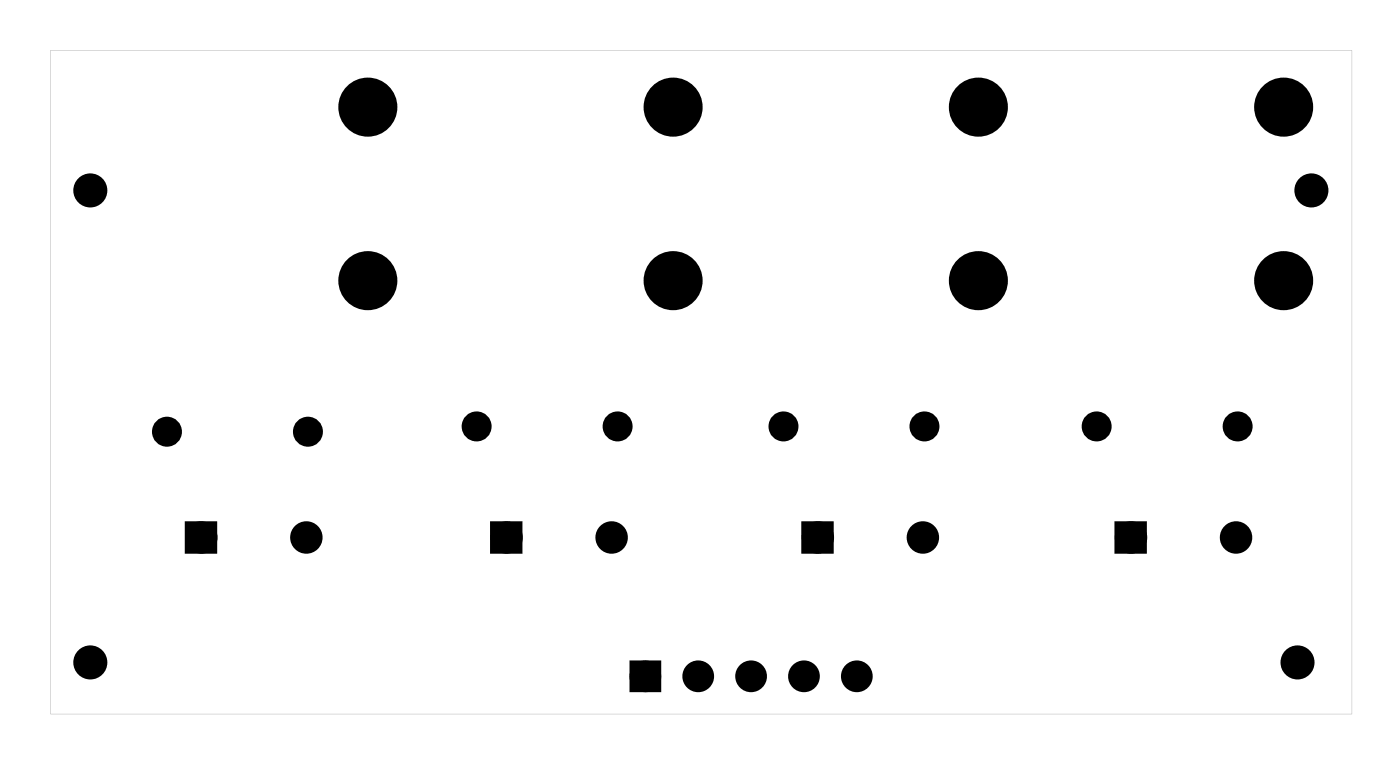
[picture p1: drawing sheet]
<svg xmlns="http://www.w3.org/2000/svg" width="101mm" height="55mm" viewBox="0 0 101 55" stroke-linecap="round" stroke-linejoin="round" font-family="sans-serif">
<g fill="#000">
<path d="M13.7 37.9h1.6v1.6h-1.6zM35.7 37.9h1.6v1.6h-1.6zM58.1 37.9h1.6v1.6h-1.6zM80.7 37.9h1.6v1.6h-1.6zM45.7 48h1.6v1.5h-1.6z"/>
<path d="M3.6 3.6v47.8h93.8v-47.8zM3.6 3.6h93.8v47.8h-93.8z"/>
</g>
<g fill="#000">
<circle cx="6.5" cy="13.7" r="1.1"/>
<circle cx="26.5" cy="7.7" r="1.6"/>
<circle cx="48.5" cy="7.7" r="1.6"/>
<circle cx="70.5" cy="7.7" r="1.6"/>
<circle cx="92.5" cy="7.7" r="1.6"/>
<circle cx="94.5" cy="13.7" r="1.1"/>
<circle cx="12" cy="31.1" r=".7"/>
<circle cx="14.5" cy="38.7" r=".79"/>
<circle cx="22.1" cy="38.7" r=".79"/>
<circle cx="22.2" cy="31.1" r=".7"/>
<circle cx="26.5" cy="20.2" r="1.6"/>
<circle cx="34.3" cy="30.7" r=".7"/>
<circle cx="36.5" cy="38.7" r=".79"/>
<circle cx="44.1" cy="38.7" r=".79"/>
<circle cx="44.5" cy="30.7" r=".7"/>
<circle cx="48.5" cy="20.2" r="1.6"/>
<circle cx="56.5" cy="30.7" r=".7"/>
<circle cx="58.9" cy="38.7" r=".79"/>
<circle cx="66.5" cy="38.7" r=".79"/>
<circle cx="66.6" cy="30.7" r=".7"/>
<circle cx="70.5" cy="20.2" r="1.6"/>
<circle cx="79" cy="30.7" r=".7"/>
<circle cx="81.5" cy="38.7" r=".79"/>
<circle cx="89.1" cy="38.7" r=".79"/>
<circle cx="89.2" cy="30.7" r=".7"/>
<circle cx="92.5" cy="20.2" r="1.6"/>
<circle cx="6.5" cy="47.7" r="1.1"/>
<circle cx="46.5" cy="48.7" r=".76"/>
<circle cx="50.3" cy="48.7" r=".76"/>
<circle cx="54.1" cy="48.7" r=".76"/>
<circle cx="57.9" cy="48.7" r=".76"/>
<circle cx="61.7" cy="48.7" r=".76"/>
<circle cx="93.5" cy="47.7" r="1.1"/>
</g>
<g fill="none" stroke="#000" stroke-width=".76" stroke-linecap="butt">
<path d="M13.7 37.9h1.6v1.6h-1.6zM35.7 37.9h1.6v1.6h-1.6zM58.1 37.9h1.6v1.6h-1.6zM80.7 37.9h1.6v1.6h-1.6zM45.7 48h1.6v1.5h-1.6z"/>
<circle cx="12" cy="31.1" r=".7"/>
<circle cx="14.5" cy="38.7" r=".79"/>
<circle cx="22.1" cy="38.7" r=".79"/>
<circle cx="22.2" cy="31.1" r=".7"/>
<circle cx="34.3" cy="30.7" r=".7"/>
<circle cx="36.5" cy="38.7" r=".79"/>
<circle cx="44.1" cy="38.7" r=".79"/>
<circle cx="44.5" cy="30.7" r=".7"/>
<circle cx="56.5" cy="30.7" r=".7"/>
<circle cx="58.9" cy="38.7" r=".79"/>
<circle cx="66.5" cy="38.7" r=".79"/>
<circle cx="66.6" cy="30.7" r=".7"/>
<circle cx="79" cy="30.7" r=".7"/>
<circle cx="81.5" cy="38.7" r=".79"/>
<circle cx="89.1" cy="38.7" r=".79"/>
<circle cx="89.2" cy="30.7" r=".7"/>
<circle cx="46.5" cy="48.7" r=".76"/>
<circle cx="50.3" cy="48.7" r=".76"/>
<circle cx="54.1" cy="48.7" r=".76"/>
<circle cx="57.9" cy="48.7" r=".76"/>
<circle cx="61.7" cy="48.7" r=".76"/>
</g>
<g fill="none" stroke="#000" stroke-width=".25">
<circle cx="6.5" cy="13.7" r="1.1"/>
<circle cx="94.5" cy="13.7" r="1.1"/>
<circle cx="6.5" cy="47.7" r="1.1"/>
<circle cx="93.5" cy="47.7" r="1.1"/>
</g>
<g fill="none" stroke="#000" stroke-width="1.1" stroke-linecap="butt">
<circle cx="26.5" cy="7.7" r="1.6"/>
<circle cx="48.5" cy="7.7" r="1.6"/>
<circle cx="70.5" cy="7.7" r="1.6"/>
<circle cx="92.5" cy="7.7" r="1.6"/>
<circle cx="26.5" cy="20.2" r="1.6"/>
<circle cx="48.5" cy="20.2" r="1.6"/>
<circle cx="70.5" cy="20.2" r="1.6"/>
<circle cx="92.5" cy="20.2" r="1.6"/>
</g>
</svg>
